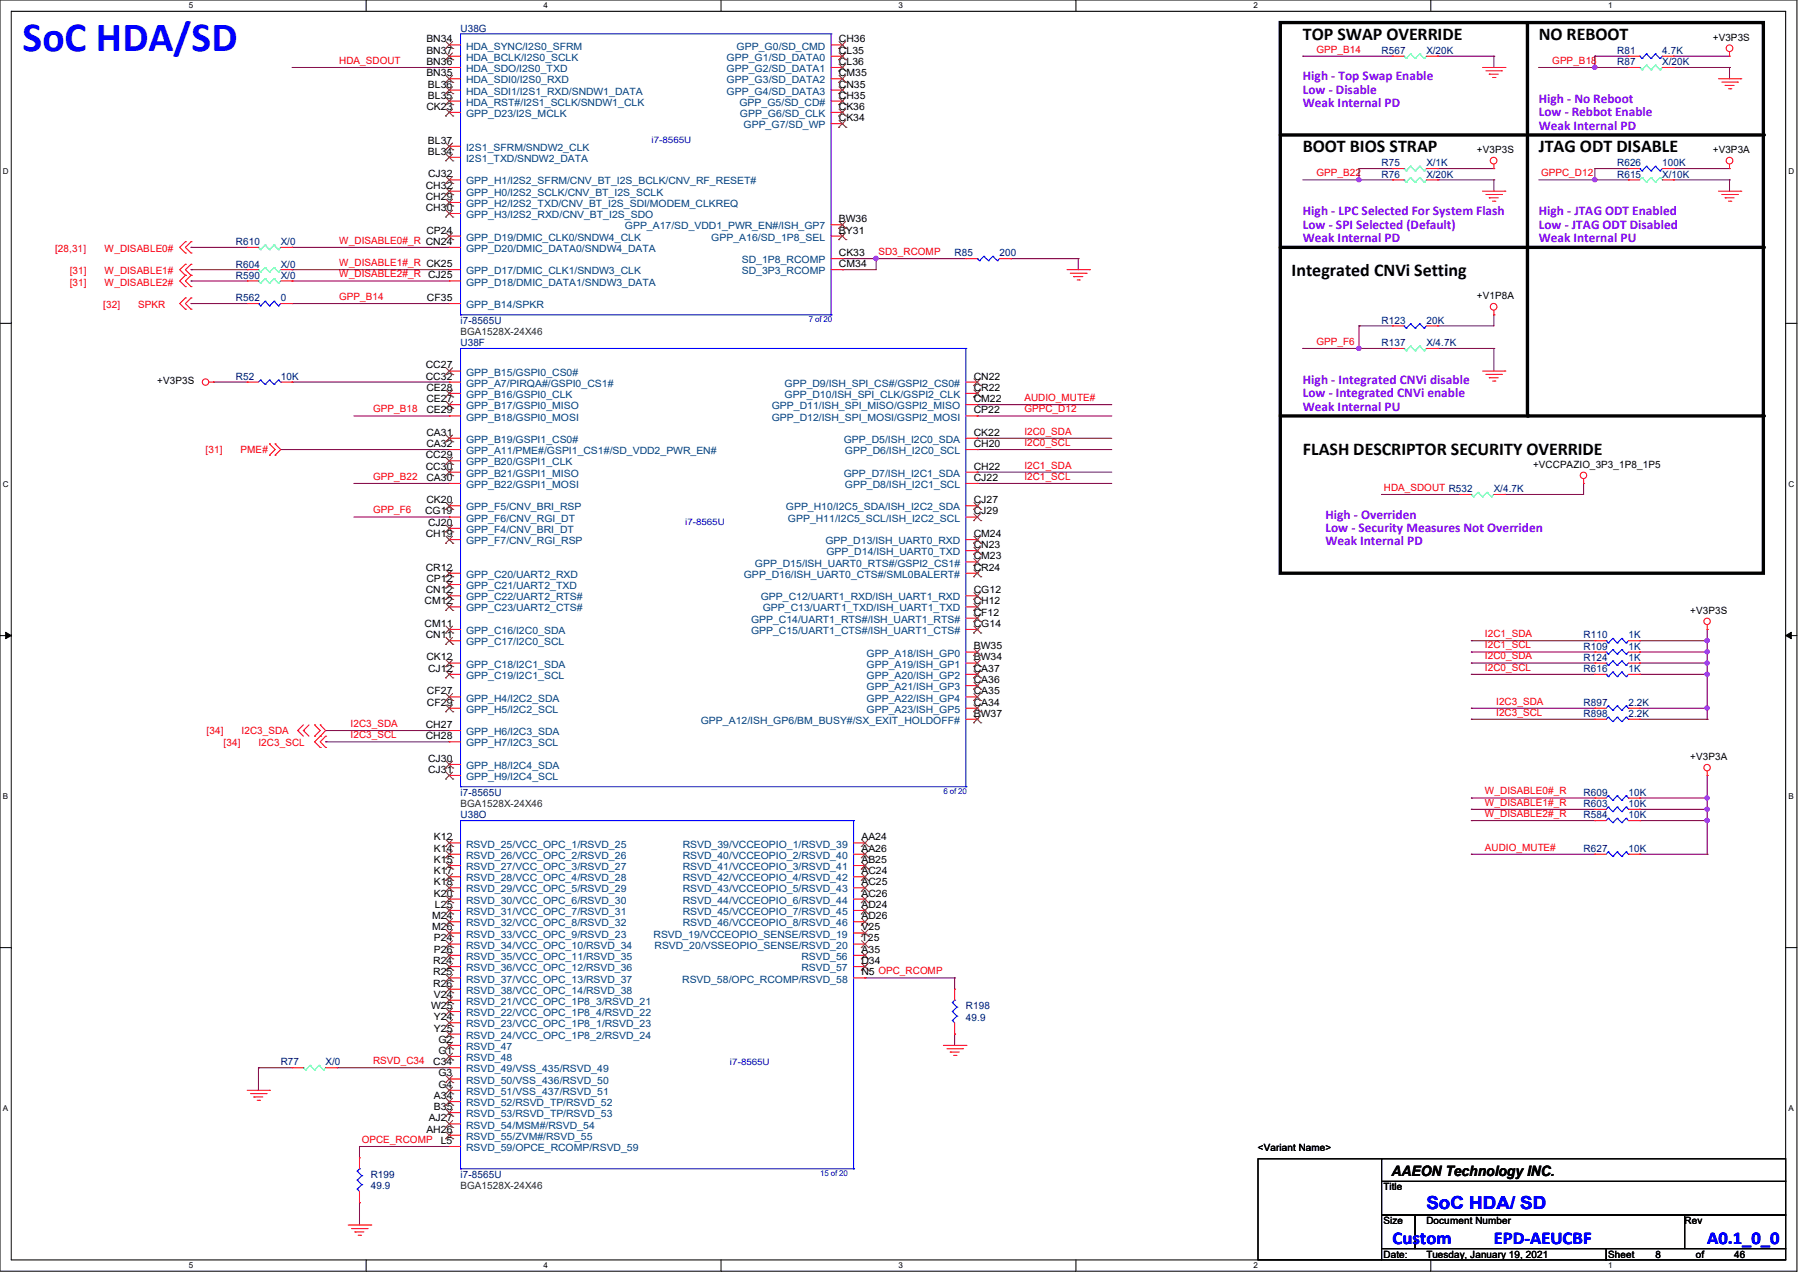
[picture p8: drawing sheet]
<svg xmlns="http://www.w3.org/2000/svg" width="297mm" height="210mm" viewBox="0 0 297 210" stroke-linecap="round" stroke-linejoin="round" font-family="sans-serif">
<defs><g id="words">
<text font-size="6.9" fill="#00f" x="3.7" y="8.4">SoC HDA/SD</text>
<g font-size="3">
<text x="215.1" y="6.6">TOP SWAP OVERRIDE</text>
<text x="254" y="6.6">NO REBOOT</text>
<text x="215.1" y="25.1">BOOT BIOS STRAP</text>
<text x="254" y="25.1">JTAG ODT DISABLE</text>
<text x="213.2" y="45.5">Integrated CNVi Setting</text>
<text x="215.1" y="75.1">FLASH DESCRIPTOR SECURITY OVERRIDE</text>
</g>
<g font-size="3" fill="#00f">
<text x="235.5" y="199.5">SoC HDA/ SD</text>
<text x="229.9" y="205.1">Custom</text>
<text x="246.6" y="205.1">EPD-AEUCBF</text>
<text x="281.9" y="205.1">A0.1_0_0</text>
</g>
<text font-size="2.4" x="229.7" y="193.9">AAEON Technology INC.</text>
<g font-size="2.2" fill="#8000ff">
<text x="215.1" y="13.3">High - Top Swap Enable</text>
<text x="215.1" y="15.5">Low - Disable</text>
<text x="215.1" y="17.7">Weak Internal PD</text>
<text x="254" y="17">High - No Reboot</text>
<text x="254" y="19.2">Low - Rebbot Enable</text>
<text x="254" y="21.4">Weak Internal PD</text>
<text x="215.1" y="35.5">High - LPC Selected For System Flash</text>
<text x="254" y="35.5">High - JTAG ODT Enabled</text>
<text x="215.1" y="37.7">Low - SPI Selected (Default)</text>
<text x="215.1" y="39.9">Weak Internal PD</text>
<text x="254" y="37.7">Low - JTAG ODT Disabled</text>
<text x="254" y="39.9">Weak Internal PU</text>
<text x="215.1" y="63.3">High - Integrated CNVi disable</text>
<text x="215.1" y="65.5">Low - Integrated CNVi enable</text>
<text x="215.1" y="67.7">Weak Internal PU</text>
<text x="218.8" y="85.6">High - Overriden</text>
<text x="218.8" y="87.8">Low - Security Measures Not Overriden</text>
<text x="218.8" y="90">Weak Internal PD</text>
</g>
<g font-size="1.7" fill="#000080">
<text x="76" y="5.2">U38G</text>
<text x="228.1" y="8.9">R567</text>
<text x="235.5" y="8.9">X/20K</text>
<text x="267" y="10.8">R87</text>
<text x="267" y="8.9">R81</text>
<text x="274.4" y="10.8">X/20K</text>
<text x="274.4" y="8.9">4.7K</text>
<text x="228.1" y="29.3">R76</text>
<text x="228.1" y="27.4">R75</text>
<text x="235.5" y="29.3">X/20K</text>
<text x="235.5" y="27.4">X/1K</text>
<text x="267" y="27.4">R626</text>
<text x="267" y="29.3">R615</text>
<text x="274.4" y="27.4">100K</text>
<text x="274.4" y="29.3">X/10K</text>
<text x="38.9" y="40.4">R610</text>
<text x="46.3" y="40.4">X/0</text>
<text x="38.9" y="44.2">R604</text>
<text x="38.9" y="46">R590</text>
<text x="46.3" y="44.2">X/0</text>
<text x="46.3" y="46">X/0</text>
<text x="157.6" y="42.3">R85</text>
<text x="165" y="42.3">200</text>
<text x="38.9" y="49.7">R562</text>
<text x="46.3" y="49.7">0</text>
<text x="76" y="53.4">i7-8565U</text>
<text x="228.1" y="53.4">R123</text>
<text x="235.5" y="53.4">20K</text>
<text x="76" y="57.1">U38F</text>
<text x="228.1" y="57.1">R137</text>
<text x="235.5" y="57.1">X/4.7K</text>
<text x="38.9" y="62.7">R52</text>
<text x="46.3" y="62.7">10K</text>
<text x="246.6" y="81.2">X/4.7K</text>
<text x="261.4" y="105.3">R110</text>
<text x="261.4" y="107.2">R109</text>
<text x="268.8" y="105.3">1K</text>
<text x="268.8" y="107.2">1K</text>
<text x="261.4" y="109.1">R124</text>
<text x="261.4" y="110.9">R616</text>
<text x="268.8" y="109.1">1K</text>
<text x="268.8" y="110.9">1K</text>
<text x="261.4" y="116.5">R897</text>
<text x="261.4" y="118.3">R898</text>
<text x="268.8" y="116.5">2.2K</text>
<text x="268.8" y="118.3">2.2K</text>
<text x="76" y="131.3">i7-8565U</text>
<text x="261.4" y="131.3">R609</text>
<text x="268.8" y="131.3">10K</text>
<text x="76" y="135">U38O</text>
<text x="261.4" y="133.1">R603</text>
<text x="261.4" y="135">R584</text>
<text x="268.8" y="133.1">10K</text>
<text x="268.8" y="135">10K</text>
<text x="261.4" y="140.5">R627</text>
<text x="268.8" y="140.5">10K</text>
<text x="159.5" y="166.5">R198</text>
<text x="159.5" y="168.4">49.9</text>
<text x="46.4" y="175.8">R77</text>
<text x="53.8" y="175.8">X/0</text>
<text x="61.2" y="194.3">R199</text>
<text x="61.2" y="196.2">49.9</text>
<text x="76" y="194.3">i7-8565U</text>
</g>
<g font-size="1.7" fill="#f00">
<text x="56" y="10.5">HDA_SDOUT</text>
<text x="217.3" y="8.7">GPP_B14</text>
<text x="256.3" y="10.5">GPP_B18</text>
<text x="217.3" y="29.1">GPP_B22</text>
<text x="254.4" y="29.1">GPPC_D12</text>
<text x="9.1" y="41.5">[28,31]</text>
<text x="17.3" y="41.5">W_DISABLE0#</text>
<text x="56" y="40.2">W_DISABLE0#_R CN24</text>
<text x="11.5" y="45.3">[31]</text>
<text x="11.5" y="47.1">[31]</text>
<text x="17.3" y="45.3">W_DISABLE1#</text>
<text x="17.3" y="47.1">W_DISABLE2#</text>
<text x="56" y="43.9">W_DISABLE1#_R CK25</text>
<text x="56" y="45.8">W_DISABLE2#_R</text>
<text x="145" y="42.1">SD3_RCOMP</text>
<text x="17.1" y="50.8">[32]</text>
<text x="22.8" y="50.8">SPKR</text>
<text x="56" y="49.5">GPP_B14</text>
<text x="217.3" y="56.9">GPP_F6</text>
<text x="61.6" y="68">GPP_B18</text>
<text x="169.1" y="66.2">AUDIO_MUTE#</text>
<text x="169.1" y="71.7">I2C0_SDA</text>
<text x="169.1" y="68">GPPC_D12</text>
<text x="34" y="74.7">[31]</text>
<text x="39.7" y="74.7">PME#</text>
<text x="169.1" y="73.6">I2C0_SCL</text>
<text x="169.1" y="77.3">I2C1_SDA</text>
<text x="61.6" y="79.2">GPP_B22</text>
<text x="169.1" y="79.2">I2C1_SCL</text>
<text x="228.5" y="81">HDA_SDOUT R532</text>
<text x="61.6" y="84.7">GPP_F6</text>
<text x="245.1" y="107">I2C1_SCL</text>
<text x="245.1" y="105.1">I2C1_SDA</text>
<text x="245.1" y="110.7">I2C0_SCL</text>
<text x="245.1" y="108.8">I2C0_SDA</text>
<text x="57.9" y="119.9">I2C3_SDA</text>
<text x="247" y="118.1">I2C3_SCL</text>
<text x="247" y="116.2">I2C3_SDA</text>
<text x="34.1" y="121.1">[34]</text>
<text x="36.9" y="123.1">[34]</text>
<text x="39.9" y="121.1">I2C3_SDA</text>
<text x="42.7" y="123.1">I2C3_SCL</text>
<text x="57.9" y="121.8">I2C3_SCL</text>
<text x="245.1" y="131.1">W_DISABLE0#_R</text>
<text x="245.1" y="132.9">W_DISABLE1#_R</text>
<text x="245.1" y="134.8">W_DISABLE2#_R</text>
<text x="245.1" y="140.3">AUDIO_MUTE#</text>
<text x="61.6" y="175.6">RSVD_C34</text>
<text x="59.7" y="188.6">OPCE_RCOMP</text>
</g>
<g font-size="1.7">
<text x="70.4" y="8.8">BN37</text>
<text x="70.4" y="10.7">BN36</text>
<text x="70.4" y="7">BN34</text>
<text x="138.5" y="10.7">CL36</text>
<text x="138.5" y="7">CH36</text>
<text x="138.5" y="8.8">CL35</text>
<text x="282.8" y="6.7">+V3P3S</text>
<text x="70.4" y="12.6">BN35</text>
<text x="70.7" y="16.3">BL35</text>
<text x="70.7" y="14.4">BL36</text>
<text x="138.5" y="14.4">CN35</text>
<text x="138.5" y="16.3">CH35</text>
<text x="138.5" y="12.6">CM35</text>
<text x="70.4" y="18.1">CK23</text>
<text x="70.7" y="23.7">BL37</text>
<text x="138.5" y="20">CK34</text>
<text x="138.5" y="18.1">CK36</text>
<text x="70.7" y="25.5">BL34</text>
<text x="70.7" y="29.3">CJ32</text>
<text x="243.8" y="25.2">+V3P3S</text>
<text x="282.8" y="25.2">+V3P3A</text>
<text x="70.3" y="33">CH29</text>
<text x="70.3" y="31.1">CH32</text>
<text x="70.3" y="34.8">CH30</text>
<text x="70.4" y="38.5">CP24</text>
<text x="138.5" y="38.5">BY31</text>
<text x="138.5" y="36.7">BW36</text>
<text x="70.7" y="45.9">CJ25</text>
<text x="138.5" y="42.2">CK33</text>
<text x="138.5" y="44.1">CM34</text>
<text x="70.5" y="49.7">CF35</text>
<text x="243.8" y="49.3">+V1P8A</text>
<text x="25.9" y="63.4">+V3P3S</text>
<text x="70.3" y="62.6">CC32</text>
<text x="70.3" y="60.8">CC27</text>
<text x="70.4" y="64.5">CE28</text>
<text x="160.8" y="64.5">CR22</text>
<text x="160.8" y="62.6">CN22</text>
<text x="70.4" y="66.3">CE27</text>
<text x="70.4" y="71.9">CA31</text>
<text x="70.4" y="68.2">CE29</text>
<text x="160.8" y="68.2">CP22</text>
<text x="160.8" y="66.3">CM22</text>
<text x="160.8" y="71.9">CK22</text>
<text x="70.3" y="77.5">CC30</text>
<text x="70.3" y="75.6">CC29</text>
<text x="70.4" y="73.7">CA32</text>
<text x="160.8" y="73.7">CH20</text>
<text x="160.8" y="77.5">CH22</text>
<text x="253.1" y="77.1">+VCCPAZIO_3P3_1P8_1P5</text>
<text x="70.4" y="79.3">CA30</text>
<text x="70.4" y="83">CK20</text>
<text x="160.8" y="79.3">CJ22</text>
<text x="160.8" y="83">CJ27</text>
<text x="70.2" y="84.9">CG19</text>
<text x="70.3" y="88.6">CH19</text>
<text x="70.7" y="86.7">CJ20</text>
<text x="160.8" y="84.9">CJ29</text>
<text x="160.8" y="88.6">CM24</text>
<text x="70.3" y="94.1">CR12</text>
<text x="160.8" y="92.3">CM23</text>
<text x="160.8" y="90.4">CN23</text>
<text x="160.8" y="94.1">CR24</text>
<text x="70.1" y="99.7">CM12</text>
<text x="70.3" y="97.9">CN12</text>
<text x="70.4" y="96">CP12</text>
<text x="160.8" y="99.7">CH12</text>
<text x="160.8" y="97.9">CG12</text>
<text x="160.8" y="101.6">CF12</text>
<text x="279.1" y="101.3">+V3P3S</text>
<text x="70.1" y="103.4">CM11</text>
<text x="70.3" y="105.3">CN11</text>
<text x="160.8" y="103.4">CG14</text>
<text x="160.8" y="107.1">BW35</text>
<text x="70.4" y="109">CK12</text>
<text x="70.7" y="110.8">CJ12</text>
<text x="160.8" y="109">BW34</text>
<text x="160.8" y="112.7">CA36</text>
<text x="160.8" y="110.8">CA37</text>
<text x="70.5" y="116.4">CF29</text>
<text x="70.5" y="114.6">CF27</text>
<text x="160.8" y="118.2">BW37</text>
<text x="160.8" y="116.4">CA34</text>
<text x="160.8" y="114.6">CA35</text>
<text x="70.3" y="122">CH28</text>
<text x="70.3" y="120.1">CH27</text>
<text x="70.7" y="125.7">CJ30</text>
<text x="279.1" y="125.3">+V3P3A</text>
<text x="70.7" y="127.5">CJ31</text>
<text x="71.6" y="140.5">K14</text>
<text x="71.6" y="138.6">K12</text>
<text x="71.6" y="142.4">K15</text>
<text x="142.2" y="140.5">AA26</text>
<text x="142.2" y="138.6">AA24</text>
<text x="142.2" y="142.4">AB25</text>
<text x="71.6" y="146">K18</text>
<text x="71.6" y="144.2">K17</text>
<text x="71.6" y="147.9">K20</text>
<text x="71.8" y="149.8">L25</text>
<text x="142.2" y="147.9">AC26</text>
<text x="142.2" y="144.2">AC24</text>
<text x="142.2" y="149.8">AD24</text>
<text x="142.2" y="146">AC25</text>
<text x="71.3" y="153.5">M26</text>
<text x="71.3" y="151.6">M24</text>
<text x="71.6" y="155.3">P24</text>
<text x="142.2" y="151.6">AD26</text>
<text x="142.2" y="155.3">T25</text>
<text x="142.2" y="153.5">V25</text>
<text x="71.5" y="159">R24</text>
<text x="71.5" y="160.9">R25</text>
<text x="71.6" y="157.2">P26</text>
<text x="142.2" y="157.2">A35</text>
<text x="142.2" y="159">D34</text>
<text x="142.2" y="160.9">N5 OPC_RCOMP</text>
<text x="71.2" y="166.5">W25</text>
<text x="71.5" y="162.8">R26</text>
<text x="71.6" y="164.6">V24</text>
<text x="71.6" y="170.2">Y25</text>
<text x="71.6" y="168.3">Y24</text>
<text x="72.4" y="172">G2</text>
<text x="72.4" y="173.9">G1</text>
<text x="71.5" y="175.7">C34</text>
<text x="72.4" y="179.5">G4</text>
<text x="72.4" y="177.6">G3</text>
<text x="70.8" y="185">AJ27</text>
<text x="71.6" y="183.1">B35</text>
<text x="71.6" y="181.3">A34</text>
<text x="70.4" y="186.9">AH26</text>
<text x="72.8" y="188.7">L5</text>
<text x="207.7" y="189.9">&lt;Variant Name&gt;</text>
<text x="228.4" y="196.4">Title</text>
<text x="228.4" y="201.9">Size</text>
<text x="235.5" y="201.9">Document Number</text>
<text x="278.1" y="201.9">Rev</text>
<text x="228.4" y="207.5">Date:</text>
<text x="235.5" y="207.5">Tuesday, January 19, 2021</text>
<text x="265.5" y="207.5">Sheet</text>
<text x="273.3" y="207.5">8</text>
<text x="280" y="207.5">of</text>
<text x="286.3" y="207.5">46</text>
</g>
<g font-size="1.7" fill="#004080">
<text x="77" y="10">HDA_BCLK/I2S0_SCLK</text>
<text x="77" y="11.9">HDA_SDO/I2S0_TXD</text>
<text x="77" y="8.2">HDA_SYNC/I2S0_SFRM</text>
<text x="120" y="11.9">GPP_G2/SD_DATA1</text>
<text x="120" y="10">GPP_G1/SD_DATA0</text>
<text x="121.6" y="8.2">GPP_G0/SD_CMD</text>
<text x="77" y="17.4">HDA_RST#/I2S1_SCLK/SNDW1_CLK</text>
<text x="77" y="13.8">HDA_SDI0/I2S0_RXD</text>
<text x="77" y="15.6">HDA_SDI1/I2S1_RXD/SNDW1_DATA</text>
<text x="120" y="15.6">GPP_G4/SD_DATA3</text>
<text x="120" y="13.8">GPP_G3/SD_DATA2</text>
<text x="122.1" y="17.4">GPP_G5/SD_CD#</text>
<text x="77" y="19.3">GPP_D23/I2S_MCLK</text>
<text x="122.2" y="19.3">GPP_G6/SD_CLK</text>
<text x="122.8" y="21.2">GPP_G7/SD_WP</text>
<text x="77" y="24.9">I2S1_SFRM/SNDW2_CLK</text>
<text x="77" y="26.7">I2S1_TXD/SNDW2_DATA</text>
<text x="77" y="34.2">GPP_H2/I2S2_TXD/CNV_BT_I2S_SDI/MODEM_CLKREQ</text>
<text x="77" y="32.3">GPP_H0/I2S2_SCLK/CNV_BT_I2S_SCLK</text>
<text x="77" y="30.4">GPP_H1/I2S2_SFRM/CNV_BT_I2S_BCLK/CNV_RF_RESET#</text>
<text x="77" y="36">GPP_H3/I2S2_RXD/CNV_BT_I2S_SDO</text>
<text x="77" y="39.7">GPP_D19/DMIC_CLK0/SNDW4_CLK</text>
<text x="77" y="41.6">GPP_D20/DMIC_DATA0/SNDW4_DATA</text>
<text x="103.2" y="37.8">GPP_A17/SD_VDD1_PWR_EN#/ISH_GP7</text>
<text x="117.4" y="39.7">GPP_A16/SD_1P8_SEL</text>
<text x="77" y="45.3">GPP_D17/DMIC_CLK1/SNDW3_CLK</text>
<text x="77" y="47.1">GPP_D18/DMIC_DATA1/SNDW3_DATA</text>
<text x="122.5" y="43.4">SD_1P8_RCOMP</text>
<text x="122.5" y="45.3">SD_3P3_RCOMP</text>
<text x="77" y="50.8">GPP_B14/SPKR</text>
<text x="77" y="63.8">GPP_A7/PIRQA#/GSPI0_CS1#</text>
<text x="77" y="65.7">GPP_B16/GSPI0_CLK</text>
<text x="77" y="62">GPP_B15/GSPI0_CS0#</text>
<text x="129.5" y="65.7">GPP_D10/ISH_SPI_CLK/GSPI2_CLK</text>
<text x="129.5" y="63.8">GPP_D9/ISH_SPI_CS#/GSPI2_CS0#</text>
<text x="77" y="67.5">GPP_B17/GSPI0_MISO</text>
<text x="77" y="69.4">GPP_B18/GSPI0_MOSI</text>
<text x="127.4" y="69.4">GPP_D12/ISH_SPI_MOSI/GSPI2_MOSI</text>
<text x="127.4" y="67.5">GPP_D11/ISH_SPI_MISO/GSPI2_MISO</text>
<text x="77" y="74.9">GPP_A11/PME#/GSPI1_CS1#/SD_VDD2_PWR_EN#</text>
<text x="77" y="73.1">GPP_B19/GSPI1_CS0#</text>
<text x="77" y="76.8">GPP_B20/GSPI1_CLK</text>
<text x="139.3" y="73.1">GPP_D5/ISH_I2C0_SDA</text>
<text x="139.5" y="74.9">GPP_D6/ISH_I2C0_SCL</text>
<text x="77" y="78.7">GPP_B21/GSPI1_MISO</text>
<text x="77" y="80.5">GPP_B22/GSPI1_MOSI</text>
<text x="139.3" y="78.7">GPP_D7/ISH_I2C1_SDA</text>
<text x="139.5" y="80.5">GPP_D8/ISH_I2C1_SCL</text>
<text x="77" y="86.1">GPP_F6/CNV_RGI_DT</text>
<text x="77" y="87.9">GPP_F4/CNV_BRI_DT</text>
<text x="77" y="84.2">GPP_F5/CNV_BRI_RSP</text>
<text x="77" y="89.8">GPP_F7/CNV_RGI_RSP</text>
<text x="129.7" y="84.2">GPP_H10/I2C5_SDA/ISH_I2C2_SDA</text>
<text x="130.1" y="86.1">GPP_H11/I2C5_SCL/ISH_I2C2_SCL</text>
<text x="136.3" y="89.8">GPP_D13/ISH_UART0_RXD</text>
<text x="77" y="95.3">GPP_C20/UART2_RXD</text>
<text x="122.8" y="95.3">GPP_D16/ISH_UART0_CTS#/SML0BALERT#</text>
<text x="124.6" y="93.5">GPP_D15/ISH_UART0_RTS#/GSPI2_CS1#</text>
<text x="136.4" y="91.6">GPP_D14/ISH_UART0_TXD</text>
<text x="77" y="99.1">GPP_C22/UART2_RTS#</text>
<text x="77" y="100.9">GPP_C23/UART2_CTS#</text>
<text x="77" y="97.2">GPP_C21/UART2_TXD</text>
<text x="125.6" y="99.1">GPP_C12/UART1_RXD/ISH_UART1_RXD</text>
<text x="125.9" y="100.9">GPP_C13/UART1_TXD/ISH_UART1_TXD</text>
<text x="77" y="106.5">GPP_C17/I2C0_SCL</text>
<text x="77" y="104.6">GPP_C16/I2C0_SDA</text>
<text x="124" y="104.6">GPP_C15/UART1_CTS#/ISH_UART1_CTS#</text>
<text x="124" y="102.7">GPP_C14/UART1_RTS#/ISH_UART1_RTS#</text>
<text x="77" y="110.2">GPP_C18/I2C1_SDA</text>
<text x="77" y="112">GPP_C19/I2C1_SCL</text>
<text x="143.1" y="110.2">GPP_A19/ISH_GP1</text>
<text x="143.1" y="113.9">GPP_A21/ISH_GP3</text>
<text x="143.1" y="112">GPP_A20/ISH_GP2</text>
<text x="143.1" y="108.3">GPP_A18/ISH_GP0</text>
<text x="77" y="117.6">GPP_H5/I2C2_SCL</text>
<text x="77" y="115.7">GPP_H4/I2C2_SDA</text>
<text x="115.7" y="119.4">GPP_A12/ISH_GP6/BM_BUSY#/SX_EXIT_HOLDOFF#</text>
<text x="143.1" y="117.6">GPP_A23/ISH_GP5</text>
<text x="143.1" y="115.7">GPP_A22/ISH_GP4</text>
<text x="77" y="123.1">GPP_H7/I2C3_SCL</text>
<text x="77" y="121.3">GPP_H6/I2C3_SDA</text>
<text x="77" y="128.7">GPP_H9/I2C4_SCL</text>
<text x="77" y="126.9">GPP_H8/I2C4_SDA</text>
<text x="77" y="141.7">RSVD_26/VCC_OPC_2/RSVD_26</text>
<text x="77" y="139.8">RSVD_25/VCC_OPC_1/RSVD_25</text>
<text x="77" y="143.6">RSVD_27/VCC_OPC_3/RSVD_27</text>
<text x="112.7" y="141.7">RSVD_40/VCCEOPIO_2/RSVD_40</text>
<text x="112.7" y="139.8">RSVD_39/VCCEOPIO_1/RSVD_39</text>
<text x="112.7" y="143.6">RSVD_41/VCCEOPIO_3/RSVD_41</text>
<text x="77" y="147.2">RSVD_29/VCC_OPC_5/RSVD_29</text>
<text x="77" y="145.4">RSVD_28/VCC_OPC_4/RSVD_28</text>
<text x="77" y="149.1">RSVD_30/VCC_OPC_6/RSVD_30</text>
<text x="112.7" y="149.1">RSVD_44/VCCEOPIO_6/RSVD_44</text>
<text x="112.7" y="145.4">RSVD_42/VCCEOPIO_4/RSVD_42</text>
<text x="112.7" y="147.2">RSVD_43/VCCEOPIO_5/RSVD_43</text>
<text x="77" y="154.7">RSVD_33/VCC_OPC_9/RSVD_23</text>
<text x="77" y="152.8">RSVD_32/VCC_OPC_8/RSVD_32</text>
<text x="77" y="151">RSVD_31/VCC_OPC_7/RSVD_31</text>
<text x="107.9" y="154.7">RSVD_19/VCCEOPIO_SENSE/RSVD_19</text>
<text x="112.7" y="152.8">RSVD_46/VCCEOPIO_8/RSVD_46</text>
<text x="112.7" y="151">RSVD_45/VCCEOPIO_7/RSVD_45</text>
<text x="77" y="156.5">RSVD_34/VCC_OPC_10/RSVD_34</text>
<text x="77" y="160.2">RSVD_36/VCC_OPC_12/RSVD_36</text>
<text x="77" y="158.4">RSVD_35/VCC_OPC_11/RSVD_35</text>
<text x="108.1" y="156.5">RSVD_20/VSSEOPIO_SENSE/RSVD_20</text>
<text x="132.3" y="158.4">RSVD_56</text>
<text x="132.3" y="160.2">RSVD_57</text>
<text x="77" y="164">RSVD_38/VCC_OPC_14/RSVD_38</text>
<text x="77" y="165.8">RSVD_21/VCC_OPC_1P8_3/RSVD_21</text>
<text x="77" y="167.6">RSVD_22/VCC_OPC_1P8_4/RSVD_22</text>
<text x="77" y="162.1">RSVD_37/VCC_OPC_13/RSVD_37</text>
<text x="112.6" y="162.1">RSVD_58/OPC_RCOMP/RSVD_58</text>
<text x="77" y="171.4">RSVD_24/VCC_OPC_1P8_2/RSVD_24</text>
<text x="77" y="173.2">RSVD_47</text>
<text x="77" y="169.5">RSVD_23/VCC_OPC_1P8_1/RSVD_23</text>
<text x="77" y="176.9">RSVD_49/VSS_435/RSVD_49</text>
<text x="77" y="175">RSVD_48</text>
<text x="77" y="178.8">RSVD_50/VSS_436/RSVD_50</text>
<text x="77" y="180.6">RSVD_51/VSS_437/RSVD_51</text>
<text x="77" y="184.3">RSVD_53/RSVD_TP/RSVD_53</text>
<text x="77" y="182.5">RSVD_52/RSVD_TP/RSVD_52</text>
<text x="77" y="188">RSVD_55/ZVM#/RSVD_55</text>
<text x="77" y="189.9">RSVD_59/OPCE_RCOMP/RSVD_59</text>
<text x="77" y="186.2">RSVD_54/MSM#/RSVD_54</text>
</g>
<g font-size="1.7" fill="#008000">
<text x="76" y="55.2">BGA1528X-24X46</text>
<text x="76" y="133.1">BGA1528X-24X46</text>
<text x="76" y="196.2">BGA1528X-24X46</text>
</g>
<g font-size="1.5" fill="#00f">
<text x="107.6" y="23.6">i7-8565U</text>
<text x="113.1" y="86.7">i7-8565U</text>
<text x="120.5" y="175.6">i7-8565U</text>
</g>
<g font-size="1.3">
<text x="31.2" y="1.4">5</text>
<text x="89.7" y="1.4">4</text>
<text x="148.3" y="1.4">3</text>
<text x="206.9" y="1.4">2</text>
<text x="265.5" y="1.4">1</text>
<text x=".5" y="28.8">D</text>
<text x="295.3" y="28.8">D</text>
<text x=".5" y="80.3">C</text>
<text x="295.3" y="80.3">C</text>
<text x=".5" y="131.8">B</text>
<text x="295.3" y="131.8">B</text>
<text x=".5" y="183.3">A</text>
<text x="295.3" y="183.3">A</text>
<text x="31.2" y="209.3">5</text>
<text x="89.7" y="209.3">4</text>
<text x="148.3" y="209.3">3</text>
<text x="206.9" y="209.3">2</text>
<text x="265.5" y="209.3">1</text>
</g>
<g font-size="1.3" fill="#00f">
<text x="133.5" y="53.1">7 of 20</text>
<text x="155.7" y="131">6 of 20</text>
<text x="135.4" y="194">15 of 20</text>
</g>
</g></defs>
<path d="M0 0h296.7v209.7h-296.7zM1.9 1.9h292.9v206h-292.9z" fill="none" stroke="#000" stroke-width=".17"/>
<g fill="#fff">
<path d="M31.2 .2h.7v1.5h-.7z"/>
<path d="M31.2 208.1h.7v1.4h-.7z"/>
</g>
<path d="M60.5 0v1.9M60.5 207.9v1.8" fill="none" stroke="#000" stroke-width=".17"/>
<g fill="#fff">
<path d="M89.7 .2h.8v1.5h-.8z"/>
<path d="M89.7 208.1h.8v1.4h-.8z"/>
</g>
<path d="M119 0v1.9M119 207.9v1.8" fill="none" stroke="#000" stroke-width=".17"/>
<g fill="#fff">
<path d="M148.3 .2h.8v1.5h-.8z"/>
<path d="M148.3 208.1h.8v1.4h-.8z"/>
</g>
<path d="M177.6 0v1.9M177.6 207.9v1.8" fill="none" stroke="#000" stroke-width=".17"/>
<g fill="#fff">
<path d="M206.9 .2h.7v1.5h-.7z"/>
<path d="M206.9 208.1h.7v1.4h-.7z"/>
</g>
<path d="M236.2 0v1.9M236.2 207.9v1.8" fill="none" stroke="#000" stroke-width=".17"/>
<g fill="#fff">
<path d="M265.5 .2h.7v1.5h-.7z"/>
<path d="M265.5 208.1h.7v1.4h-.7z"/>
<path d="M.5 27.6h.9v1.5h-.9z"/>
<path d="M295.3 27.6h.9v1.5h-.9z"/>
<path d="M.5 79.1h.9v1.5h-.9z"/>
<path d="M295.3 79.1h.9v1.5h-.9z"/>
</g>
<path d="M0 53.3h1.9M294.8 53.3h1.9" fill="none" stroke="#000" stroke-width=".17"/>
<g fill="#fff">
<path d="M.5 130.6h.8v1.5h-.8z"/>
<path d="M295.3 130.6h.8v1.5h-.8z"/>
</g>
<path d="M0 104.9h1.9M294.8 104.9h1.9" fill="none" stroke="#000" stroke-width=".17"/>
<path d="M.9 104.3l1 .6-1 .5zM294.8 104.9l.9-.6v1.1z" fill="#000" stroke="#000" stroke-width=".17"/>
<g fill="#fff">
<path d="M.5 182.1h.8v1.5h-.8z"/>
<path d="M295.3 182.1h.8v1.5h-.8z"/>
</g>
<path d="M0 156.3h1.9M294.8 156.3h1.9M207.7 191.2h20.4v16.7h-20.4zM228.1 191.2h66.7v3.7h-66.7zM228.1 194.9h66.7v5.5h-66.7zM228.1 200.4h5.5v5.6h-5.5zM228.1 206h37.1v1.9h-37.1zM233.6 200.4h44.5v5.6h-44.5zM265.2 206h29.6v1.9h-29.6zM278.1 200.4h16.7v5.6h-16.7z" fill="none" stroke="#000" stroke-width=".17"/>
<path d="M211.4 3.7h79.7v90.9h-79.7zM252.2 3.7v64.9M211.4 22.3h79.7M211.4 40.8h79.7M211.4 68.6h79.7" fill="none" stroke="#000" stroke-width=".55"/>
<g fill="#000">
<circle cx="291.1" cy="22.3" r=".28"/>
<circle cx="291.1" cy="40.8" r=".28"/>
<circle cx="252.2" cy="68.6" r=".28"/>
<circle cx="291.1" cy="68.6" r=".28"/>
</g>
<g fill="none" stroke="#800040" stroke-width=".17">
<path d="M48.2 11.1h26M74.2 11.1h.1M215.1 9.3h.1M215.1 9.3h14.8M237.4 9.3h.1M237.4 9.3h9.2M246.6 9.3h.1M246.6 9.3v1.8M254 11.1h.1M254 11.1h14.9M263.3 9.3h.1M263.3 11.1h.1"/>
<path d="M263.3 9.3h5.6M263.3 9.3v1.8M276.3 11.1h.1M276.3 9.3h.1M276.3 9.3h9.2M276.3 11.1h9.2M285.5 11.1h.1M285.5 11.1v1.9M215.1 29.7h14.8M224.4 29.7h.1M224.4 27.8h.1M224.4 27.8h5.5"/>
<path d="M224.4 27.8v1.9M229.9 29.7h.1M237.4 29.7h.1M237.4 27.8h.1M237.4 29.7h9.2M237.4 27.8h9.2M246.6 29.7h.1M246.6 29.7v1.8M254 29.7h14.9M263.3 29.7h.1M263.3 27.8h.1M263.3 27.8v1.9"/>
<path d="M263.3 27.8h5.6M268.9 29.7h.1M276.3 29.7h.1M276.3 27.8h.1M276.3 29.7h9.2M276.3 27.8h9.2M285.5 29.7h.1M285.5 29.7v1.8M31.5 40.8h.1M31.5 44.5h.1M31.5 46.4h.1M31.5 50.1h.1"/>
<path d="M31.5 40.8h9.3M31.5 44.5h9.3M31.5 46.4h9.3M31.5 50.1h9.3M48.2 40.8h.1M48.2 44.5h.1M48.2 46.4h.1M48.2 50.1h.1M48.2 40.8h26M48.2 44.5h26M48.2 46.4h26M48.2 50.1h26"/>
<path d="M139.1 42.7h.1M139.1 44.5h.1M139.1 42.7h20.4M144.7 42.7h.1M144.7 42.7v1.8h-5.6M166.9 42.7h.1M166.9 42.7h11.1M178 42.7h.1M178 42.7v1.8M215.1 57.5h.1M215.1 57.5h14.8M224.4 53.8h.1"/>
<path d="M224.4 57.5h.1M224.4 53.8v3.7M224.4 53.8h5.5M237.4 57.5h.1M237.4 53.8h.1M237.4 57.5h9.2M246.6 57.5h.1M246.6 51.9h.1M246.6 51.9v1.9h-9.2M246.6 57.5v3.7M35.2 63h.1M35.2 63h5.6"/>
<path d="M46.4 74.2h27.8M48.2 63h.1M48.2 63h26M58.4 68.6h15.8M58.4 79.8h15.8M74.2 68.6h.1M74.2 79.8h.1M74.2 74.2h.1M161.3 66.8h.1M161.3 74.2h.1M161.3 72.3h.1M161.3 79.8h.1"/>
<path d="M161.3 77.9h.1M161.3 68.6h.1M161.3 68.6h22.3M161.3 79.8h22.3M161.3 66.8h22.3M161.3 74.2h22.3M161.3 72.3h22.3M161.3 77.9h22.3M261.5 79.8h.1M261.5 79.8v1.8h-13M58.4 85.3h15.8M74.2 85.3h.1"/>
<path d="M228.1 81.6h.1M228.1 81.6h12.9M248.5 81.6h.1M242.9 111.3h.1M242.9 107.6h.1M242.9 105.7h.1M242.9 109.4h.1M242.9 118.7h.1M242.9 116.8h.1M242.9 111.3h20.4M242.9 107.6h20.4M242.9 105.7h20.4"/>
<path d="M242.9 109.4h20.4M242.9 118.7h20.4M242.9 116.8h20.4M270.7 105.7h.1M270.7 107.6h.1M270.7 109.4h.1M270.7 111.3h.1M270.7 111.3h11.2M270.7 107.6h11.2M270.7 105.7h11.2M270.7 109.4h11.2M270.7 118.7h11.2"/>
<path d="M270.7 116.8h11.2M281.9 103.8h.1M281.9 107.6h.1M281.9 109.4h.1M281.9 105.7h.1M281.9 116.8h.1M281.9 111.3h.1M281.9 118.7h.1M281.9 103.8v14.9M53.8 122.4h.1M53.8 120.5h.1M53.8 122.4h20.4"/>
<path d="M53.8 120.5h20.4M242.9 131.7h.1M242.9 133.5h.1M242.9 135.4h.1M242.9 131.7h20.4M242.9 133.5h20.4M242.9 135.4h20.4M270.7 131.7h.1M270.7 133.5h.1M270.7 135.4h.1M270.7 131.7h11.2M270.7 133.5h11.2"/>
<path d="M270.7 135.4h11.2M281.9 127.9h.1M281.9 131.7h.1M281.9 133.5h.1M281.9 127.9v13M242.9 140.9h.1M242.9 140.9h20.4M270.7 140.9h.1M270.7 140.9h11.2M281.9 140.9h.1M42.7 176.1h.1M42.7 176.1h5.5"/>
<path d="M42.7 176.1v3.8M55.6 176.1h.1M55.6 176.1h18.6M142.8 161.3h.1M142.8 161.3h14.8M157.6 161.3h.1M157.6 170.6h.1M157.6 161.3v1.9M157.6 170.6v1.9M59.4 189.1h.1M59.4 198.4h.1M59.4 189.1v1.9"/>
<path d="M59.4 198.4v3.7M59.4 189.1h14.8M74.2 189.1h.1"/>
</g>
<g fill="#f0f" stroke="#f0f" stroke-width=".17">
<circle cx="281.8" cy="109.4" r=".35"/>
<circle cx="281.8" cy="111.2" r=".35"/>
<circle cx="281.8" cy="107.5" r=".35"/>
<circle cx="281.8" cy="105.7" r=".35"/>
<circle cx="281.8" cy="133.5" r=".35"/>
<circle cx="281.8" cy="131.6" r=".35"/>
<circle cx="281.8" cy="135.3" r=".35"/>
<circle cx="144.6" cy="42.6" r=".35"/>
<circle cx="263.3" cy="11.1" r=".35"/>
<circle cx="224.4" cy="29.7" r=".35"/>
<circle cx="263.3" cy="29.7" r=".35"/>
<circle cx="224.4" cy="57.5" r=".35"/>
<circle cx="281.8" cy="116.8" r=".35"/>
</g>
<g fill="none" stroke="#f00" stroke-width=".17">
<path d="M74.2 9.3h.1M74.2 11.1h.1M74.2 7.4h.1M74.2 16.7h.1M74.2 13h.1M74.2 14.9h.1M74.2 18.5h.1M74.2 11.1h1.8M74.2 13h1.8M74.2 14.9h1.8M74.2 9.3h1.8M74.2 16.7h1.8"/>
<path d="M74.2 7.4h1.8M74.2 18.5h1.8M137.2 11.1h1.9M137.2 13h1.9M137.2 14.9h1.9M137.2 9.3h1.9M137.2 16.7h1.9M137.2 7.4h1.9M137.2 18.5h1.9M139.1 14.9h.1M139.1 16.7h.1M139.1 11.1h.1"/>
<path d="M139.1 18.5h.1M139.1 13h.1M139.1 7.4h.1M139.1 9.3h.1M229.9 9.3h.1M229.9 9.3h1.9M235.5 9.3h1.9M237.4 9.3h.1M244.8 11.1h3.7M245.3 11.7h2.6M245.9 12.2h.1M245.9 12.2h1.5"/>
<path d="M246.4 12.8h.4M246.8 12.8h.1M247.9 11.7h.1M248.5 11.1h.1M268.9 11.1h.1M268.9 9.3h.1M268.9 11.1h1.8M268.9 9.3h1.8M274.4 11.1h1.9M274.4 9.3h1.9M276.3 11.1h.1M276.3 9.3h.1"/>
<path d="M283.7 13h3.7M284.3 13.5h2.6M284.8 14.1h.1M284.8 14.1h1.5M285.4 14.6h.3M285.5 9.3h.1M285.5 8.6v.7M285.7 14.6h.1M286.9 13.5h.1M287.4 13h.1M30.6 39.9h.1M30.6 39.9l-.9 .9 .9 .9"/>
<path d="M31.5 39.9h.1M31.5 39.9l-.9 .9 .9 .9M74.2 38.9h.1M74.2 24.1h.1M74.2 33.4h.1M74.2 31.5h.1M74.2 29.7h.1M74.2 35.2h.1M74.2 26h.1M74.2 31.5h1.8M74.2 38.9h1.8M74.2 24.1h1.8"/>
<path d="M74.2 33.4h1.8M74.2 29.7h1.8M74.2 35.2h1.8M74.2 26h1.8M137.2 38.9h1.9M137.2 20.4h1.9M137.2 37.1h1.9M139.1 38.9h.1M139.1 20.4h.1M139.1 37.1h.1M229.9 29.7h.1M229.9 27.8h.1"/>
<path d="M229.9 29.7h1.9M229.9 27.8h1.9M235.5 29.7h1.9M235.5 27.8h1.9M237.4 29.7h.1M237.4 27.8h.1M244.8 31.5h3.7M245.3 32.1h2.6M245.9 32.6h.1M245.9 32.6h1.5M246.4 33.2h.4M246.6 27.8h.1"/>
<path d="M246.6 27.1v.7M246.8 33.2h.1M247.9 32.1h.1M248.5 31.5h.1M268.9 27.8h.1M268.9 29.7h.1M268.9 29.7h1.8M268.9 27.8h1.8M274.4 29.7h1.9M274.4 27.8h1.9M276.3 27.8h.1M276.3 29.7h.1"/>
<path d="M283.7 31.5h3.7M284.3 32.1h2.6M284.8 32.6h.1M284.8 32.6h1.5M285.4 33.2h.3M285.5 27.8h.1M285.5 27.1v.7M285.7 33.2h.1M286.9 32.1h.1M287.4 31.5h.1M30.6 41.7h.1M30.6 43.6h.1"/>
<path d="M30.6 45.4h.1M30.6 47.3h.1M30.6 49.1h.1M30.6 51h.1M30.6 43.6l-.9 .9 .9 .9M30.6 45.4l-.9 1 .9 .9M30.6 49.1l-.9 1 .9 .9M31.5 41.7h.1M31.5 43.6h.1M31.5 45.4h.1M31.5 47.3h.1M31.5 49.1h.1"/>
<path d="M31.5 51h.1M31.5 43.6l-.9 .9 .9 .9M31.5 45.4l-.9 1 .9 .9M31.5 49.1l-.9 1 .9 .9M40.8 50.1h.1M40.8 40.8h.1M40.8 44.5h.1M40.8 46.4h.1M40.8 44.5h1.9M40.8 50.1h1.9M40.8 40.8h1.9M40.8 46.4h1.9"/>
<path d="M46.4 44.5h1.8M46.4 50.1h1.8M46.4 40.8h1.8M46.4 46.4h1.8M48.2 50.1h.1M48.2 40.8h.1M48.2 44.5h.1M48.2 46.4h.1M74.2 44.5h.1M74.2 40.8h.1M74.2 46.4h.1M74.2 50.1h.1"/>
<path d="M74.2 44.5h1.8M74.2 50.1h1.8M74.2 40.8h1.8M74.2 46.4h1.8M137.2 44.5h1.9M137.2 42.7h1.9M139.1 42.7h.1M139.1 44.5h.1M159.5 42.7h.1M159.5 42.7h1.8M165 42.7h1.9M166.9 42.7h.1"/>
<path d="M176.1 44.5h3.8M176.7 45.1h2.6M177.2 45.6h.1M177.2 45.6h1.6M177.8 46.2h.4M178.2 46.2h.1M179.3 45.1h.1M179.9 44.5h.1M229.9 53.8h.1M229.9 57.5h.1M229.9 53.8h1.9M229.9 57.5h1.9"/>
<path d="M235.5 53.8h1.9M235.5 57.5h1.9M237.4 53.8h.1M237.4 57.5h.1M246.6 51.9h.1M246.6 51.2v.7M34.5 63h.7M35.2 63h.1M40.8 63h.1M40.8 63h1.9M44.5 75.1h.1M44.5 73.2h.1"/>
<path d="M44.5 73.2l.9 1-.9 .9M45.4 73.2h.1M45.4 75.1h.1M45.4 73.2l1 1-1 .9M46.4 63h1.8M48.2 63h.1M74.2 77.9h.1M74.2 74.2h.1M74.2 79.8h.1M74.2 66.8h.1M74.2 63h.1M74.2 64.9h.1"/>
<path d="M74.2 61.2h.1M74.2 72.3h.1M74.2 68.6h.1M74.2 76h.1M74.2 63h1.8M74.2 61.2h1.8M74.2 77.9h1.8M74.2 74.2h1.8M74.2 79.8h1.8M74.2 66.8h1.8M74.2 64.9h1.8M74.2 68.6h1.8"/>
<path d="M74.2 72.3h1.8M74.2 76h1.8M159.5 63h1.8M159.5 77.9h1.8M159.5 74.2h1.8M159.5 79.8h1.8M159.5 66.8h1.8M159.5 64.9h1.8M159.5 68.6h1.8M159.5 72.3h1.8M161.3 74.2h.1M161.3 79.8h.1"/>
<path d="M161.3 64.9h.1M161.3 68.6h.1M161.3 66.8h.1M161.3 72.3h.1M161.3 77.9h.1M161.3 63h.1M244.8 61.2h3.7M245.3 61.8h2.6M245.9 62.3h.1M245.9 62.3h1.5M246.4 62.9h.4M246.8 62.9h.1"/>
<path d="M247.9 61.8h.1M248.5 61.2h.1M261.5 79.8h.1M261.5 79v.8M74.2 98.3h.1M74.2 94.6h.1M74.2 85.3h.1M74.2 87.2h.1M74.2 96.4h.1M74.2 83.4h.1M74.2 89h.1M74.2 98.3h1.8"/>
<path d="M74.2 85.3h1.8M74.2 94.6h1.8M74.2 87.2h1.8M74.2 89h1.8M74.2 83.4h1.8M74.2 96.4h1.8M159.5 98.3h1.8M159.5 85.3h1.8M159.5 92.7h1.8M159.5 94.6h1.8M159.5 90.8h1.8M159.5 89h1.8"/>
<path d="M159.5 83.4h1.8M161.3 85.3h.1M161.3 92.7h.1M161.3 90.8h.1M161.3 94.6h.1M161.3 98.3h.1M161.3 89h.1M161.3 83.4h.1M241 81.6h.1M241 81.6h1.9M246.6 81.6h1.9M248.5 81.6h.1"/>
<path d="M50.1 119.6l-1 .9M51 119.6l-.9 .9M51.9 119.6h.1M51.9 119.6l1 .9-1 1M52.9 119.6h.1M52.9 119.6l.9 .9-.9 1M74.2 100.1h.1M74.2 109.4h.1M74.2 111.3h.1M74.2 105.7h.1M74.2 103.8h.1M74.2 116.8h.1"/>
<path d="M74.2 115h.1M74.2 109.4h1.8M74.2 105.7h1.8M74.2 111.3h1.8M74.2 100.1h1.8M74.2 116.8h1.8M74.2 115h1.8M74.2 103.8h1.8M159.5 109.4h1.8M159.5 111.3h1.8M159.5 100.1h1.8M159.5 118.7h1.8"/>
<path d="M159.5 116.8h1.8M159.5 115h1.8M159.5 103.8h1.8M159.5 113.1h1.8M159.5 102h1.8M159.5 107.6h1.8M161.3 100.1h.1M161.3 118.7h.1M161.3 116.8h.1M161.3 115h.1M161.3 109.4h.1M161.3 113.1h.1"/>
<path d="M161.3 103.8h.1M161.3 102h.1M161.3 111.3h.1M161.3 107.6h.1M263.3 109.4h.1M263.3 105.7h.1M263.3 111.3h.1M263.3 116.8h.1M263.3 118.7h.1M263.3 107.6h.1M263.3 109.4h1.9M263.3 105.7h1.9"/>
<path d="M263.3 111.3h1.9M263.3 118.7h1.9M263.3 116.8h1.9M263.3 107.6h1.9M268.9 109.4h1.8M268.9 105.7h1.8M268.9 111.3h1.8M268.9 118.7h1.8M268.9 116.8h1.8M268.9 107.6h1.8M270.7 109.4h.1M270.7 105.7h.1"/>
<path d="M270.7 111.3h.1M270.7 116.8h.1M270.7 118.7h.1M270.7 107.6h.1M281.9 103.8h.1M281.9 103.1v.7M49.1 120.5h.1M49.1 120.5l1 1M50.1 120.5h.1M50.1 120.5l.9 1M51.9 121.5h.1M52.9 121.5h.1"/>
<path d="M52.9 123.3h.1M52.9 121.5l-1 .9 1 .9M53.8 121.5h.1M53.8 123.3h.1M53.8 121.5l-.9 .9 .9 .9M74.2 127.9h.1M74.2 126.1h.1M74.2 122.4h.1M74.2 120.5h.1M74.2 139.1h.1M74.2 127.9h1.8M74.2 126.1h1.8"/>
<path d="M74.2 122.4h1.8M74.2 120.5h1.8M74.2 139.1h1.8M140.9 139.1h1.9M142.8 139.1h.1M263.3 131.7h.1M263.3 133.5h.1M263.3 135.4h.1M263.3 131.7h1.9M263.3 133.5h1.9M263.3 135.4h1.9M268.9 131.7h1.8"/>
<path d="M268.9 133.5h1.8M268.9 135.4h1.8M270.7 131.7h.1M270.7 133.5h.1M270.7 135.4h.1M281.9 127.9h.1M281.9 127.2v.7M74.2 140.9h.1M74.2 155.7h.1M74.2 159.5h.1M74.2 153.9h.1M74.2 152.1h.1"/>
<path d="M74.2 146.5h.1M74.2 150.2h.1M74.2 144.7h.1M74.2 157.6h.1M74.2 148.3h.1M74.2 142.8h.1M74.2 140.9h1.8M74.2 157.6h1.8M74.2 155.7h1.8M74.2 159.5h1.8M74.2 153.9h1.8M74.2 148.3h1.8"/>
<path d="M74.2 144.7h1.8M74.2 152.1h1.8M74.2 146.5h1.8M74.2 150.2h1.8M74.2 142.8h1.8M140.9 140.9h1.9M140.9 157.6h1.9M140.9 155.7h1.9M140.9 159.5h1.9M140.9 153.9h1.9M140.9 148.3h1.9M140.9 144.7h1.9"/>
<path d="M140.9 152.1h1.9M140.9 146.5h1.9M140.9 150.2h1.9M140.9 142.8h1.9M142.8 157.6h.1M142.8 159.5h.1M142.8 140.9h.1M142.8 148.3h.1M142.8 144.7h.1M142.8 152.1h.1M142.8 155.7h.1M142.8 142.8h.1"/>
<path d="M142.8 150.2h.1M142.8 146.5h.1M142.8 153.9h.1M263.3 140.9h.1M263.3 140.9h1.9M268.9 140.9h1.8M270.7 140.9h.1M40.8 179.9h3.7M44.5 179.9h.1M48.2 176.1h.1M48.2 176.1h1.9M53.8 176.1h1.8"/>
<path d="M55.6 176.1h.1M74.2 179.9h.1M74.2 176.1h.1M74.2 170.6h.1M74.2 163.2h.1M74.2 172.5h.1M74.2 174.3h.1M74.2 165h.1M74.2 178h.1M74.2 166.9h.1M74.2 161.3h.1M74.2 168.7h.1"/>
<path d="M74.2 172.5h1.8M74.2 179.9h1.8M74.2 176.1h1.8M74.2 170.6h1.8M74.2 163.2h1.8M74.2 161.3h1.8M74.2 174.3h1.8M74.2 165h1.8M74.2 178h1.8M74.2 166.9h1.8M74.2 168.7h1.8M140.9 161.3h1.9"/>
<path d="M142.8 161.3h.1M155.7 172.5h3.8M156.3 173h2.6M156.9 173.6h.1M156.9 173.6h1.5M157.4 174.1h.4M157.6 170.6h.1M157.6 163.2h.1M157.6 163.2v1.8M157.6 168.7v1.9M157.8 174.1h.1M158.9 173h.1"/>
<path d="M159.5 172.5h.1M41.4 180.4h2.5M41.9 181h.1M41.9 181h1.5M42.5 181.5h.3M42.8 181.5h.1M43.9 180.4h.1M59.4 198.4h.1M59.4 191h.1M59.4 191v1.8M59.4 196.6v1.8M74.2 187.3h.1"/>
<path d="M74.2 189.1h.1M74.2 185.4h.1M74.2 183.6h.1M74.2 181.7h.1M74.2 187.3h1.8M74.2 189.1h1.8M74.2 185.4h1.8M74.2 183.6h1.8M74.2 181.7h1.8M57.5 202.1h3.7M58 202.7h2.6M58.6 203.2h.1"/>
<path d="M58.6 203.2h1.5M59.1 203.8h.4M59.5 203.8h.1M60.6 202.7h.1M61.2 202.1h.1"/>
<circle cx="285.5" cy="8" r=".55"/>
<circle cx="246.6" cy="26.5" r=".55"/>
<circle cx="285.5" cy="26.5" r=".55"/>
<circle cx="246.6" cy="50.6" r=".55"/>
<circle cx="33.9" cy="63" r=".53"/>
<circle cx="261.4" cy="78.4" r=".53"/>
<circle cx="281.8" cy="102.5" r=".53"/>
<circle cx="281.8" cy="126.6" r=".53"/>
</g>
<g fill="none" stroke="#00f" stroke-width=".17">
<path d="M137.2 5.6h.1M137.2 5.6h-61.2v46.3M137.2 5.6v46.3M270.7 9.3h.1M270.7 9.3l.4 .4M271.1 9.7h.1M271.8 8.9h.1M271.8 8.9l-.7 .8M271.8 8.9l.8 .8M272.6 9.7h.1M273.3 8.9h.1M273.3 8.9l.8 .8"/>
<path d="M273.3 8.9l-.7 .8M274.1 9.7h.1M274.4 9.3l-.3 .4M270.7 27.8h.1M270.7 27.8l.4 .4M271.1 28.2h.1M271.8 27.4h.1M271.8 27.4l-.7 .8M271.8 27.4l.8 .8M272.6 28.2h.1M273.3 27.4h.1M273.3 27.4l.8 .8"/>
<path d="M273.3 27.4l-.7 .8M274.1 28.2h.1M274.4 27.8l-.3 .4M42.7 50.1h.1M42.7 50.1l.3 .4M43 50.5h.1M43.8 49.7h.1M43.8 49.7l-.8 .8M43.8 49.7l.7 .8M44.5 50.5h.1M45.3 49.7h.1M45.3 49.7l.7 .8"/>
<path d="M45.3 49.7l-.8 .8M46 50.5h.1M46.4 50.1l-.4 .4M76 51.9h.1M76 51.9h61.2M137.2 51.9h.1M159.5 57.5h.1M159.5 57.5h-83.5v72.3M159.5 57.5v72.3M161.3 42.7h.1M161.3 42.7l.4 .3M161.7 43h.1"/>
<path d="M162.4 42.3h.1M162.4 42.3l-.7 .7M162.4 42.3l.8 .7M163.2 43h.1M163.9 42.3h.1M163.9 42.3l.8 .7M163.9 42.3l-.7 .7M164.7 43h.1M165 42.7l-.3 .3M231.8 53.8h.1M231.8 53.8l.4 .3M232.2 54.1h.1"/>
<path d="M232.9 53.4h.1M232.9 53.4l-.7 .7M232.9 53.4l.7 .7M233.6 54.1h.1M234.4 53.4h.1M234.4 53.4l.7 .7M234.4 53.4l-.8 .7M235.1 54.1h.1M235.5 53.8l-.4 .3M43 62.7h.1M43 62.7l-.3 .3M43 62.7l.8 .7"/>
<path d="M43.8 63.4h.1M44.5 62.7h.1M44.5 62.7l-.7 .7M44.5 62.7l.8 .7M45.3 63.4h.1M46 62.7h.1M46 62.7l-.7 .7M46 62.7l.4 .3M46.4 63h.1M265.2 109.4h.1M265.2 105.7h.1M265.2 111.3h.1"/>
<path d="M265.2 107.6h.1M265.2 109.4l.3 .4M265.2 105.7l.3 .4M265.2 111.3l.3 .3M265.2 107.6l.3 .3M265.5 109.8h.1M265.5 106.1h.1M265.5 111.6h.1M265.5 116.5h.1M265.5 118.3h.1M265.5 107.9h.1M265.5 116.5l-.3 .3"/>
<path d="M265.5 116.5l.8 .7M265.5 118.3l-.3 .4M265.5 118.3l.8 .7M266.3 109.1h.1M266.3 105.3h.1M266.3 110.9h.1M266.3 117.2h.1M266.3 119h.1M266.3 107.2h.1M266.3 109.1l-.8 .7M266.3 109.1l.7 .7M266.3 105.3l-.8 .8"/>
<path d="M266.3 105.3l.7 .8M266.3 110.9l-.8 .7M266.3 110.9l.7 .7M266.3 107.2l-.8 .7M266.3 107.2l.7 .7M267 109.8h.1M267 106.1h.1M267 111.6h.1M267 116.5h.1M267 118.3h.1M267 107.9h.1M267 116.5l-.7 .7"/>
<path d="M267 116.5l.8 .7M267 118.3l-.7 .7M267 118.3l.8 .7M267.8 109.1h.1M267.8 105.3h.1M267.8 110.9h.1M267.8 117.2h.1M267.8 119h.1M267.8 107.2h.1M267.8 109.1l.7 .7M267.8 109.1l-.8 .7M267.8 105.3l.7 .8"/>
<path d="M267.8 105.3l-.8 .8M267.8 110.9l.7 .7M267.8 110.9l-.8 .7M267.8 107.2l.7 .7M267.8 107.2l-.8 .7M268.5 109.8h.1M268.5 106.1h.1M268.5 111.6h.1M268.5 116.5h.1M268.5 118.3h.1M268.5 107.9h.1M268.5 116.5l-.7 .7"/>
<path d="M268.5 116.5l.4 .3M268.5 118.3l-.7 .7M268.5 118.3l.4 .4M268.9 116.8h.1M268.9 118.7h.1M268.9 109.4l-.4 .4M268.9 105.7l-.4 .4M268.9 111.3l-.4 .3M268.9 107.6l-.4 .3M76 129.8h.1M76 129.8h83.5M140.9 135.4h.1"/>
<path d="M140.9 135.4h-64.9v57.4M140.9 135.4v57.4M159.5 129.8h.1M265.5 131.3h.1M265.5 133.1h.1M265.5 135h.1M265.5 131.3l-.3 .4M265.5 131.3l.8 .7M265.5 133.1l-.3 .4M265.5 133.1l.8 .8M265.5 135l-.3 .4M265.5 135l.8 .7"/>
<path d="M266.3 132h.1M266.3 133.9h.1M266.3 135.7h.1M267 131.3h.1M267 133.1h.1M267 135h.1M267 131.3l-.7 .7M267 131.3l.8 .7M267 133.1l-.7 .8M267 133.1l.8 .8M267 135l-.7 .7M267 135l.8 .7"/>
<path d="M267.8 132h.1M267.8 133.9h.1M267.8 135.7h.1M268.5 131.3h.1M268.5 133.1h.1M268.5 135h.1M268.5 131.3l-.7 .7M268.5 131.3l.4 .4M268.5 133.1l-.7 .8M268.5 133.1l.4 .4M268.5 135l-.7 .7M268.5 135l.4 .4"/>
<path d="M268.9 131.7h.1M268.9 133.5h.1M268.9 135.4h.1M265.5 140.5h.1M265.5 140.5l-.3 .4M265.5 140.5l.8 .8M266.3 141.3h.1M267 140.5h.1M267 140.5l-.7 .8M267 140.5l.8 .8M267.8 141.3h.1M268.5 140.5h.1"/>
<path d="M268.5 140.5l-.7 .8M268.5 140.5l.4 .4M268.9 140.9h.1M157.2 165.4h.1M157.2 168.4h.1M157.2 166.9h.1M157.2 165.4l.8 .8M157.2 168.4l.4 .3M157.2 166.9l.8 .7M157.6 165h.1M157.6 165l-.4 .4M158 167.6h.1"/>
<path d="M158 166.2h.1M158 167.6l-.8 .8M158 166.2l-.8 .7M59 193.2h.1M59 196.2h.1M59 194.7h.1M59 193.2l.7 .8M59 196.2l.4 .4M59 194.7l.7 .8M59.4 192.8h.1M59.4 192.8l-.4 .4M59.7 195.5h.1"/>
<path d="M59.7 194h.1M59.7 195.5l-.7 .7M59.7 194l-.7 .7M76 192.8h.1M76 192.8h64.9M140.9 192.8h.1"/>
</g>
<g fill="none" stroke="#804000" stroke-width=".17">
<path d="M73.6 9.9h.1M73.6 8h.1M73.6 17.3h.1M73.6 13.6h.1M73.6 15.5h.1M73.6 19.1h.1M73.6 8.7l1.2 1.2M73.6 6.9l1.2 1.1M73.6 16.1l1.2 1.2M73.6 12.4l1.2 1.2M73.6 14.3l1.2 1.2M73.6 18l1.2 1.1"/>
<path d="M74.7 8.7l-1.1 1.2M74.7 6.9l-1.1 1.1M74.7 16.1l-1.1 1.2M74.7 12.4l-1.1 1.2M74.7 14.3l-1.1 1.2M74.7 18l-1.1 1.1M74.8 9.9h.1M74.8 8h.1M74.8 17.3h.1M74.8 13.6h.1M74.8 15.5h.1M74.8 19.1h.1"/>
<path d="M138.5 15.5h.1M138.5 17.3h.1M138.5 11.7h.1M138.5 19.1h.1M138.5 13.6h.1M138.5 8h.1M138.5 9.9h.1M138.5 14.3l1.2 1.2M138.5 19.9l1.2 1.1M138.5 16.1l1.2 1.2M138.5 10.6l1.2 1.1M138.5 18l1.2 1.1"/>
<path d="M138.5 12.4l1.2 1.2M138.5 6.9l1.2 1.1M138.5 8.7l1.2 1.2M139.6 14.3l-1.1 1.2M139.6 19.9l-1.1 1.1M139.6 16.1l-1.1 1.2M139.6 10.6l-1.1 1.1M139.6 18l-1.1 1.1M139.6 12.4l-1.1 1.2M139.6 6.9l-1.1 1.1M139.6 8.7l-1.1 1.2M139.7 15.5h.1"/>
<path d="M139.7 17.3h.1M139.7 11.7h.1M139.7 19.1h.1M139.7 13.6h.1M139.7 8h.1M139.7 9.9h.1M73.6 39.5h.1M73.6 24.7h.1M73.6 34h.1M73.6 32.1h.1M73.6 30.3h.1M73.6 35.8h.1"/>
<path d="M73.6 26.5h.1M73.6 38.4l1.2 1.1M73.6 23.6l1.2 1.1M73.6 32.9l1.2 1.1M73.6 31l1.2 1.1M73.6 29.1l1.2 1.2M73.6 34.7l1.2 1.1M73.6 25.4l1.2 1.1M74.7 38.4l-1.1 1.1M74.7 23.6l-1.1 1.1M74.7 32.9l-1.1 1.1M74.7 31l-1.1 1.1"/>
<path d="M74.7 29.1l-1.1 1.2M74.7 34.7l-1.1 1.1M74.7 25.4l-1.1 1.1M74.8 39.5h.1M74.8 24.7h.1M74.8 34h.1M74.8 32.1h.1M74.8 30.3h.1M74.8 35.8h.1M74.8 26.5h.1M138.5 39.5h.1M138.5 21h.1"/>
<path d="M138.5 37.7h.1M138.5 38.4l1.2 1.1M138.5 36.5l1.2 1.2M139.6 38.4l-1.1 1.1M139.6 36.5l-1.1 1.2M139.7 39.5h.1M139.7 21h.1M139.7 37.7h.1M73.6 78.5h.1M73.6 67.4h.1M73.6 65.5h.1M73.6 61.8h.1"/>
<path d="M73.6 72.9h.1M73.6 76.6h.1M73.6 77.3l1.2 1.2M73.6 66.2l1.2 1.2M73.6 64.3l1.2 1.2M73.6 60.7l1.2 1.1M73.6 71.8l1.2 1.1M73.6 75.5l1.2 1.1M74.7 77.3l-1.1 1.2M74.7 66.2l-1.1 1.2M74.7 64.3l-1.1 1.2M74.7 60.7l-1.1 1.1"/>
<path d="M74.7 71.8l-1.1 1.1M74.7 75.5l-1.1 1.1M74.8 78.5h.1M74.8 67.4h.1M74.8 65.5h.1M74.8 61.8h.1M74.8 72.9h.1M74.8 76.6h.1M160.7 65.5h.1M160.7 63.6h.1M160.8 64.3l1.1 1.2M160.8 62.5l1.1 1.1"/>
<path d="M161.9 64.3l-1.2 1.2M161.9 62.5l-1.2 1.1M161.9 65.5h.1M161.9 63.6h.1M73.6 98.9h.1M73.6 95.2h.1M73.6 87.8h.1M73.6 97h.1M73.6 84h.1M73.6 89.6h.1M73.6 97.7l1.2 1.2M73.6 94l1.2 1.2"/>
<path d="M73.6 99.6l1.2 1.1M73.6 86.6l1.2 1.2M73.6 95.9l1.2 1.1M73.6 82.9l1.2 1.1M73.6 88.5l1.2 1.1M74.7 82.9l-1.1 1.1M74.7 97.7l-1.1 1.2M74.7 94l-1.1 1.2M74.7 99.6l-1.1 1.1M74.7 86.6l-1.1 1.2M74.7 95.9l-1.1 1.1M74.7 88.5l-1.1 1.1"/>
<path d="M74.8 98.9h.1M74.8 95.2h.1M74.8 87.8h.1M74.8 97h.1M74.8 84h.1M74.8 89.6h.1M160.7 85.9h.1M160.7 93.3h.1M160.7 91.4h.1M160.7 95.2h.1M160.7 98.9h.1M160.7 89.6h.1"/>
<path d="M160.7 84h.1M160.8 84.8l1.1 1.1M160.8 92.2l1.1 1.1M160.8 90.3l1.1 1.1M160.8 94l1.1 1.2M160.8 99.6l1.1 1.1M160.8 97.7l1.1 1.2M160.8 88.5l1.1 1.1M160.8 82.9l1.1 1.1M161.9 84.8l-1.2 1.1M161.9 92.2l-1.2 1.1M161.9 90.3l-1.2 1.1"/>
<path d="M161.9 94l-1.2 1.2M161.9 99.6l-1.2 1.1M161.9 97.7l-1.2 1.2M161.9 88.5l-1.2 1.1M161.9 82.9l-1.2 1.1M161.9 85.9h.1M161.9 93.3h.1M161.9 91.4h.1M161.9 95.2h.1M161.9 98.9h.1M161.9 89.6h.1M161.9 84h.1"/>
<path d="M73.6 100.7h.1M73.6 110h.1M73.6 111.8h.1M73.6 106.3h.1M73.6 104.4h.1M73.6 117.4h.1M73.6 115.6h.1M73.6 108.8l1.2 1.2M73.6 110.7l1.2 1.1M73.6 105.2l1.2 1.1M73.6 103.3l1.2 1.1M73.6 116.3l1.2 1.1"/>
<path d="M73.6 114.4l1.2 1.2M74.7 103.3l-1.1 1.1M74.7 108.8l-1.1 1.2M74.7 110.7l-1.1 1.1M74.7 105.2l-1.1 1.1M74.7 116.3l-1.1 1.1M74.7 114.4l-1.1 1.2M74.8 100.7h.1M74.8 110h.1M74.8 111.8h.1M74.8 106.3h.1M74.8 104.4h.1"/>
<path d="M74.8 117.4h.1M74.8 115.6h.1M160.7 100.7h.1M160.7 119.3h.1M160.7 117.4h.1M160.7 115.6h.1M160.7 110h.1M160.7 113.7h.1M160.7 104.4h.1M160.7 102.6h.1M160.7 111.8h.1M160.7 108.2h.1"/>
<path d="M160.8 118.1l1.1 1.2M160.8 116.3l1.1 1.1M160.8 114.4l1.1 1.2M160.8 108.8l1.1 1.2M160.8 112.6l1.1 1.1M160.8 103.3l1.1 1.1M160.8 101.4l1.1 1.2M160.8 110.7l1.1 1.1M160.8 107l1.1 1.2M161.9 118.1l-1.2 1.2M161.9 116.3l-1.2 1.1M161.9 114.4l-1.2 1.2"/>
<path d="M161.9 108.8l-1.2 1.2M161.9 112.6l-1.2 1.1M161.9 103.3l-1.2 1.1M161.9 101.4l-1.2 1.2M161.9 110.7l-1.2 1.1M161.9 107l-1.2 1.2M161.9 100.7h.1M161.9 119.3h.1M161.9 117.4h.1M161.9 115.6h.1M161.9 110h.1M161.9 113.7h.1"/>
<path d="M161.9 104.4h.1M161.9 102.6h.1M161.9 111.8h.1M161.9 108.2h.1M73.6 128.5h.1M73.6 126.7h.1M73.6 139.7h.1M73.6 127.4l1.2 1.1M73.6 125.6l1.2 1.1M73.6 138.5l1.2 1.2M74.7 127.4l-1.1 1.1M74.7 125.6l-1.1 1.1"/>
<path d="M74.7 138.5l-1.1 1.2M74.8 128.5h.1M74.8 126.7h.1M74.8 139.7h.1M142.2 139.7h.1M142.2 138.5l1.2 1.2M143.3 138.5l-1.1 1.2M143.4 139.7h.1M73.6 141.5h.1M73.6 156.3h.1M73.6 154.5h.1M73.6 152.7h.1"/>
<path d="M73.6 147.1h.1M73.6 150.8h.1M73.6 145.2h.1M73.6 158.2h.1M73.6 148.9h.1M73.6 143.4h.1M73.6 140.4l1.2 1.1M73.6 155.2l1.2 1.1M73.6 158.9l1.2 1.2M73.6 153.4l1.2 1.1M73.6 151.5l1.2 1.2M73.6 145.9l1.2 1.2"/>
<path d="M73.6 149.6l1.2 1.2M73.6 144.1l1.2 1.1M73.6 157.1l1.2 1.1M73.6 147.8l1.2 1.1M73.6 142.2l1.2 1.2M74.7 149.6l-1.1 1.2M74.7 140.4l-1.1 1.1M74.7 155.2l-1.1 1.1M74.7 158.9l-1.1 1.2M74.7 153.4l-1.1 1.1M74.7 151.5l-1.1 1.2M74.7 145.9l-1.1 1.2"/>
<path d="M74.7 144.1l-1.1 1.1M74.7 157.1l-1.1 1.1M74.7 147.8l-1.1 1.1M74.7 142.2l-1.1 1.2M74.8 141.5h.1M74.8 156.3h.1M74.8 154.5h.1M74.8 152.7h.1M74.8 147.1h.1M74.8 150.8h.1M74.8 145.2h.1M74.8 158.2h.1"/>
<path d="M74.8 148.9h.1M74.8 143.4h.1M142.2 158.2h.1M142.2 141.5h.1M142.2 148.9h.1M142.2 145.2h.1M142.2 152.7h.1M142.2 156.3h.1M142.2 143.4h.1M142.2 150.8h.1M142.2 147.1h.1M142.2 154.5h.1"/>
<path d="M142.2 157.1l1.2 1.1M142.2 158.9l1.2 1.2M142.2 140.4l1.2 1.1M142.2 147.8l1.2 1.1M142.2 144.1l1.2 1.1M142.2 151.5l1.2 1.2M142.2 155.2l1.2 1.1M142.2 142.2l1.2 1.2M142.2 149.6l1.2 1.2M142.2 145.9l1.2 1.2M142.2 153.4l1.2 1.1M143.3 157.1l-1.1 1.1"/>
<path d="M143.3 158.9l-1.1 1.2M143.3 140.4l-1.1 1.1M143.3 147.8l-1.1 1.1M143.3 144.1l-1.1 1.1M143.3 151.5l-1.1 1.2M143.3 155.2l-1.1 1.1M143.3 142.2l-1.1 1.2M143.3 149.6l-1.1 1.2M143.3 145.9l-1.1 1.2M143.3 153.4l-1.1 1.1M143.4 158.2h.1M143.4 141.5h.1"/>
<path d="M143.4 148.9h.1M143.4 145.2h.1M143.4 152.7h.1M143.4 156.3h.1M143.4 143.4h.1M143.4 150.8h.1M143.4 147.1h.1M143.4 154.5h.1M73.6 171.2h.1M73.6 163.8h.1M73.6 160.1h.1M73.6 173.1h.1"/>
<path d="M73.6 174.9h.1M73.6 165.6h.1M73.6 178.6h.1M73.6 167.5h.1M73.6 161.9h.1M73.6 169.3h.1M73.6 179.3l1.2 1.2M73.6 170.1l1.2 1.1M73.6 162.6l1.2 1.2M73.6 171.9l1.2 1.2M73.6 173.7l1.2 1.2M73.6 164.5l1.2 1.1"/>
<path d="M73.6 177.5l1.2 1.1M73.6 166.3l1.2 1.2M73.6 160.8l1.2 1.1M73.6 168.2l1.2 1.1M74.7 179.3l-1.1 1.2M74.7 170.1l-1.1 1.1M74.7 162.6l-1.1 1.2M74.7 171.9l-1.1 1.2M74.7 173.7l-1.1 1.2M74.7 164.5l-1.1 1.1M74.7 177.5l-1.1 1.1M74.7 166.3l-1.1 1.2"/>
<path d="M74.7 160.8l-1.1 1.1M74.7 168.2l-1.1 1.1M74.8 171.2h.1M74.8 163.8h.1M74.8 160.1h.1M74.8 173.1h.1M74.8 174.9h.1M74.8 165.6h.1M74.8 178.6h.1M74.8 167.5h.1M74.8 161.9h.1M74.8 169.3h.1"/>
<path d="M142.2 160.1h.1M143.4 160.1h.1M73.6 180.5h.1M73.6 187.9h.1M73.6 186h.1M73.6 184.1h.1M73.6 182.3h.1M73.6 186.7l1.2 1.2M73.6 184.9l1.2 1.1M73.6 183l1.2 1.1M73.6 181.2l1.2 1.1M74.7 181.2l-1.1 1.1"/>
<path d="M74.7 186.7l-1.1 1.2M74.7 184.9l-1.1 1.1M74.7 183l-1.1 1.1M74.8 180.5h.1M74.8 187.9h.1M74.8 186h.1M74.8 184.1h.1M74.8 182.3h.1"/>
</g>
<g fill="none" stroke="#00ff80" stroke-width=".17">
<path d="M231.8 9.3h.1M231.8 9.3l.4 .4M232.2 9.7h.1M232.9 8.9h.1M232.9 8.9l-.7 .8M232.9 8.9l.7 .8M233.6 9.7h.1M234.4 8.9h.1M234.4 8.9l.7 .8M234.4 8.9l-.8 .8M235.1 9.7h.1M235.5 9.3l-.4 .4"/>
<path d="M270.7 11.1h.1M270.7 11.1l.4 .4M271.1 11.5h.1M271.8 10.8h.1M271.8 10.8l-.7 .7M271.8 10.8l.8 .7M272.6 11.5h.1M273.3 10.8h.1M273.3 10.8l.8 .7M273.3 10.8l-.7 .7M274.1 11.5h.1M274.4 11.1l-.3 .4"/>
<path d="M231.8 29.7h.1M231.8 27.8h.1M231.8 29.7l.4 .4M231.8 27.8l.4 .4M232.2 30.1h.1M232.2 28.2h.1M232.9 29.3h.1M232.9 27.4h.1M232.9 29.3l-.7 .8M232.9 29.3l.7 .8M232.9 27.4l-.7 .8M232.9 27.4l.7 .8"/>
<path d="M233.6 30.1h.1M233.6 28.2h.1M234.4 29.3h.1M234.4 27.4h.1M234.4 29.3l.7 .8M234.4 29.3l-.8 .8M234.4 27.4l.7 .8M234.4 27.4l-.8 .8M235.1 30.1h.1M235.1 28.2h.1M235.5 29.7l-.4 .4M235.5 27.8l-.4 .4"/>
<path d="M271.1 29.3h.1M271.1 29.3l-.4 .4M271.1 29.3l.7 .8M271.8 30.1h.1M272.6 29.3h.1M272.6 29.3l-.8 .8M272.6 29.3l.7 .8M273.3 30.1h.1M274.1 29.3h.1M274.1 29.3l-.8 .8M274.1 29.3l.3 .4M274.4 29.7h.1"/>
<path d="M42.7 40.8h.1M42.7 44.5h.1M42.7 46.4h.1M42.7 40.8l.3 .4M42.7 44.5l.3 .4M42.7 46.4l.3 .3M43 41.2h.1M43 44.9h.1M43 46.7h.1M43.8 40.4h.1M43.8 44.2h.1M43.8 46h.1"/>
<path d="M43.8 40.4l-.8 .8M43.8 40.4l.7 .8M43.8 44.2l-.8 .7M43.8 44.2l.7 .7M43.8 46l-.8 .7M43.8 46l.7 .7M44.5 41.2h.1M44.5 44.9h.1M44.5 46.7h.1M45.3 40.4h.1M45.3 44.2h.1M45.3 46h.1"/>
<path d="M45.3 40.4l.7 .8M45.3 40.4l-.8 .8M45.3 44.2l.7 .7M45.3 44.2l-.8 .7M45.3 46l.7 .7M45.3 46l-.8 .7M46 41.2h.1M46 44.9h.1M46 46.7h.1M46.4 40.8l-.4 .4M46.4 44.5l-.4 .4M46.4 46.4l-.4 .3"/>
<path d="M231.8 57.5h.1M231.8 57.5l.4 .4M232.2 57.9h.1M232.9 57.1h.1M232.9 57.1l-.7 .8M232.9 57.1l.7 .8M233.6 57.9h.1M234.4 57.1h.1M234.4 57.1l.7 .8M234.4 57.1l-.8 .8M235.1 57.9h.1M235.5 57.5l-.4 .4"/>
<path d="M242.9 81.6h.1M242.9 81.6l.4 .4M243.3 82h.1M244 81.2h.1M244 81.2l-.7 .8M244 81.2l.8 .8M244.8 82h.1M245.5 81.2h.1M245.5 81.2l.8 .8M245.5 81.2l-.7 .8M246.3 82h.1M246.6 81.6l-.3 .4"/>
<path d="M50.1 176.1h.1M50.1 176.1l.4 .4M50.5 176.5h.1M51.2 175.8h.1M51.2 175.8l-.7 .7M51.2 175.8l.7 .7M51.9 176.5h.1M52.7 175.8h.1M52.7 175.8l.7 .7M52.7 175.8l-.8 .7M53.4 176.5h.1M53.8 176.1l-.4 .4"/>
</g>
<use href="#words"/>
</svg>
